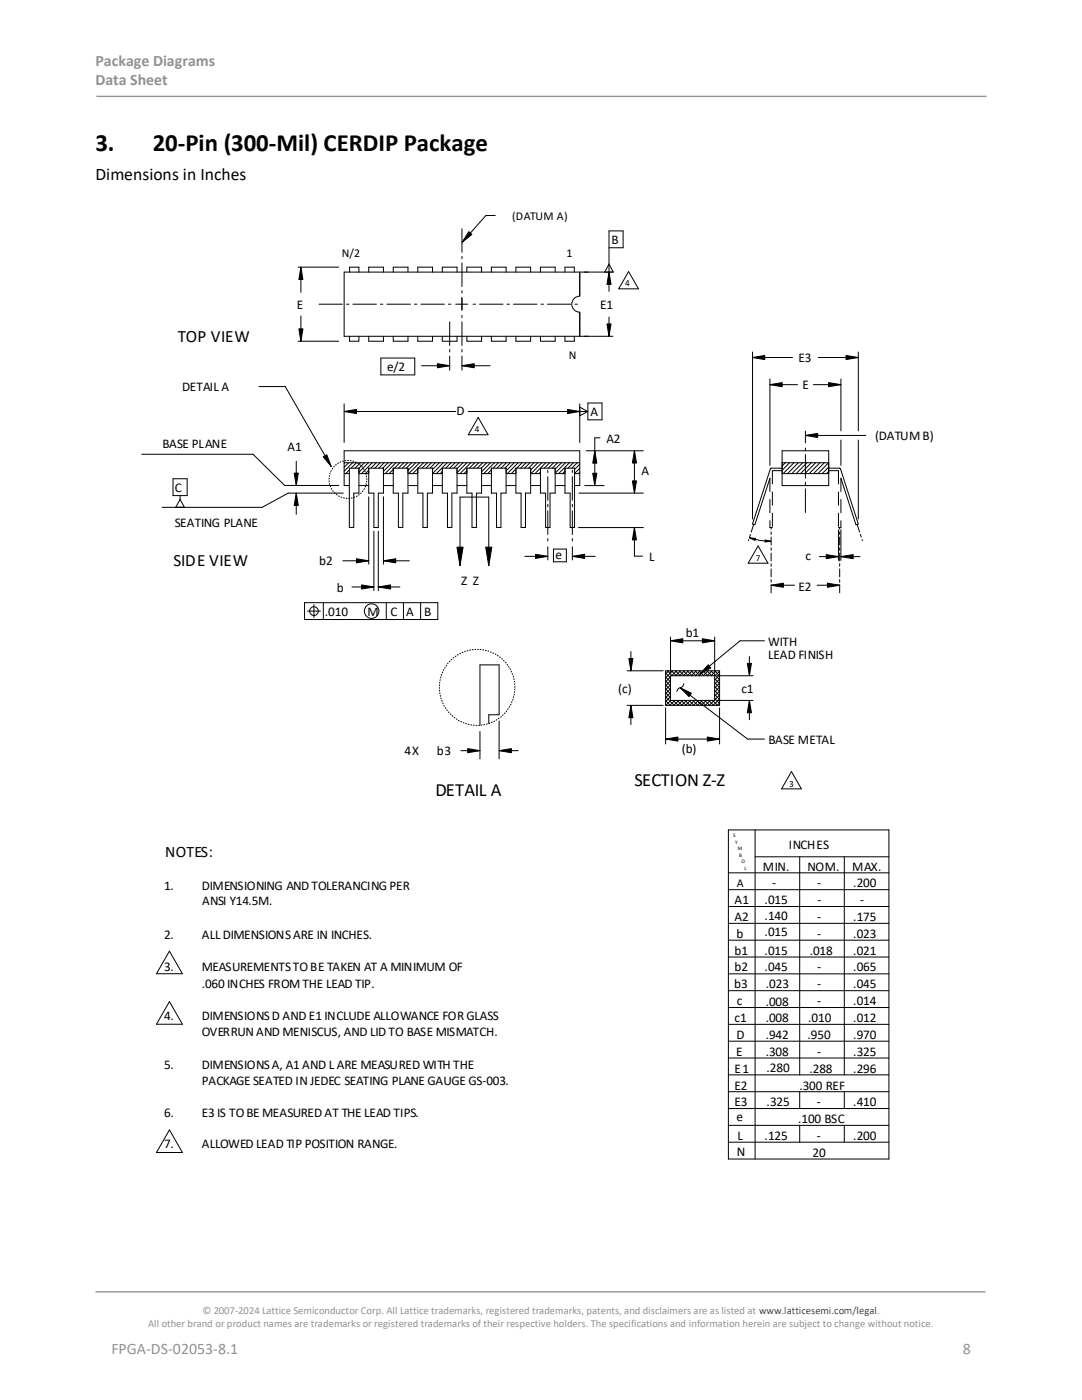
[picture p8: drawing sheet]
<svg xmlns="http://www.w3.org/2000/svg" width="216mm" height="279mm" viewBox="0 0 216 279" stroke-linecap="round" stroke-linejoin="round" font-family="sans-serif">
<defs><g id="words">
<g font-size="5">
<text x="19" y="30.1">3.</text>
<text x="30.5" y="30.1">20-Pin (300-Mil) CERDIP Package</text>
</g>
<g font-size="3.7">
<text x="86.9" y="158.9">DETAIL A</text>
<text x="126.6" y="156.9">SECTION Z-Z</text>
</g>
<g font-size="3.5">
<text x="19" y="35.9">Dimensions in Inches</text>
<text x="35.5" y="68.3">TOP VIEW</text>
</g>
<text font-size="3.4" x="34.6" y="112.9">SIDE VIEW</text>
<g font-size="3.2" fill="#919195">
<text x="19" y="13.2">Package Diagrams</text>
<text x="19" y="17.1">Data Sheet</text>
<text x="22.2" y="270.2">FPGA-DS-02053-8.1</text>
<text x="192.1" y="270.2">8</text>
</g>
<text font-size="3.2" x="33" y="171">NOTES:</text>
<g font-size="2.7">
<text x="122" y="48.6">B</text>
<text x="59.2" y="61.6">E</text>
<text x="119.8" y="61.6">E1</text>
<text x="159.4" y="72.2">E3</text>
<text x="160.1" y="77.7">E</text>
<text x="117.8" y="83">A</text>
<text x="174.6" y="87.8">(DATUM B)</text>
<text x="128" y="94.7">A</text>
<text x="63.7" y="112.8">b2</text>
<text x="92" y="116.8">Z Z</text>
<text x="159.4" y="118">E2</text>
<text x="64.8" y="122.8">.010</text>
<text x="84.6" y="122.9">B</text>
<text x="153.3" y="148.6">BASE METAL</text>
<text x="32.8" y="177.7">1.</text>
<text x="40.3" y="177.7">DIMENSIONING AND TOLERANCING PER</text>
<text x="163.1" y="177.1">-</text>
<text x="170.3" y="177.1">.200</text>
<text x="152.6" y="183.6">.140</text>
<text x="163.1" y="180.4">-</text>
<text x="171.7" y="180.4">-</text>
<text x="32.8" y="187.4">2.</text>
<text x="40.3" y="187.4">ALL DIMENSIONS ARE IN INCHES.</text>
<text x="147" y="187.1">b</text>
<text x="146.5" y="197.2">b3</text>
<text x="146.5" y="193.9">b2</text>
<text x="152.8" y="197.1">.023</text>
<text x="163.1" y="197.2">-</text>
<text x="163.1" y="193.9">-</text>
<text x="170.3" y="193.9">.065</text>
<text x="146.5" y="204">c1</text>
<text x="147" y="200.6">c</text>
<text x="152.8" y="204">.008</text>
<text x="152.8" y="200.7">.008</text>
<text x="161.3" y="204">.010</text>
<text x="163.1" y="200.6">-</text>
<text x="170.3" y="200.6">.014</text>
<text x="40.3" y="213.2">DIMENSIONS A, A1 AND L ARE MEASURED WITH THE</text>
<text x="153" y="213.9">.280</text>
<text x="146.5" y="220.8">E3</text>
<text x="153" y="220.8">.325</text>
<text x="163" y="220.8">-</text>
<text x="170.3" y="220.8">.410</text>
<text x="40.3" y="222.9">E3 IS TO BE MEASURED AT THE LEAD TIPS.</text>
<text x="147.1" y="227.5">L</text>
<text x="152.6" y="227.5">.125</text>
<text x="159.2" y="224.2">.100 BSC</text>
<text x="163" y="227.5">-</text>
<text x="170.3" y="227.5">.200</text>
<text x="40.3" y="229.2">ALLOWED LEAD TIP POSITION RANGE.</text>
<text x="147" y="230.8">N</text>
<text x="162.1" y="230.9">20</text>
</g>
<g font-size="2.6">
<text x="77.3" y="74">e/2</text>
<text x="36.3" y="78">DETAIL A</text>
<text x="91.1" y="82.9">D</text>
<text x="32.5" y="89.5">BASE PLANE</text>
<text x="121" y="88.4">A2</text>
<text x="57.4" y="90.1">A1</text>
<text x="34.9" y="98.1">C</text>
<text x="34.9" y="105.2">SEATING PLANE</text>
<text x="110.9" y="111.5">e</text>
<text x="129.5" y="111.9">L</text>
<text x="160.7" y="111.8">c</text>
<text x="67.2" y="118.2">b</text>
<text x="73.3" y="122.9">M</text>
<text x="77.9" y="122.9">C</text>
<text x="81.1" y="122.9">A</text>
<text x="136.8" y="127.1">b1</text>
<text x="153.2" y="131.6">LEAD FINISH</text>
<text x="153.2" y="128.9">WITH</text>
<text x="123.4" y="138.3">(c)</text>
<text x="147.9" y="138.3">c1</text>
<text x="80.7" y="150.8">4X</text>
<text x="87.1" y="150.8">b3</text>
<text x="136.1" y="150.2">(b)</text>
<text x="152.2" y="173.8">MIN.</text>
<text x="157.4" y="169.5">INCHES</text>
<text x="161.1" y="173.8">NOM.</text>
<text x="170.1" y="173.8">MAX.</text>
<text x="154.1" y="177.1">-</text>
<text x="40.3" y="180.7">ANSI Y14.5M.</text>
<text x="146.5" y="183.8">A2</text>
<text x="146.5" y="180.4">A1</text>
<text x="152.6" y="180.4">.015</text>
<text x="163.1" y="183.8">-</text>
<text x="170.3" y="183.8">.175</text>
<text x="146.5" y="190.5">b1</text>
<text x="152.6" y="186.8">.015</text>
<text x="152.6" y="190.6">.015</text>
<text x="161.6" y="190.5">.018</text>
<text x="163.1" y="187.2">-</text>
<text x="170.3" y="190.5">.021</text>
<text x="170.3" y="187.2">.023</text>
<text x="32.8" y="193.9">3.</text>
<text x="40.3" y="197.1">.060 INCHES FROM THE LEAD TIP.</text>
<text x="40.3" y="193.9">MEASUREMENTS TO BE TAKEN AT A MINIMUM OF</text>
<text x="152.6" y="193.9">.045</text>
<text x="170.3" y="197.2">.045</text>
<text x="32.8" y="203.6">4.</text>
<text x="40.3" y="203.6">DIMENSIONS D AND E1 INCLUDE ALLOWANCE FOR GLASS</text>
<text x="170.3" y="204">.012</text>
<text x="40.3" y="206.8">OVERRUN AND MENISCUS, AND LID TO BASE MISMATCH.</text>
<text x="146.9" y="207.3">D</text>
<text x="152.8" y="207.3">.942</text>
<text x="161.1" y="207.3">.950</text>
<text x="170.3" y="207.3">.970</text>
<text x="32.8" y="213.2">5.</text>
<text x="146.5" y="214.1">E1</text>
<text x="146.9" y="210.7">E</text>
<text x="152.8" y="210.7">.308</text>
<text x="161.5" y="214.1">.288</text>
<text x="163.1" y="210.7">-</text>
<text x="170.3" y="214.1">.296</text>
<text x="170.3" y="210.7">.325</text>
<text x="40.3" y="216.5">PACKAGE SEATED IN JEDEC SEATING PLANE GAUGE GS-003.</text>
<text x="146.5" y="217.4">E2</text>
<text x="159.5" y="217.4">.300 REF</text>
<text x="32.8" y="222.9">6.</text>
<text x="146.9" y="223.8">e</text>
<text x="32.8" y="229.2">7.</text>
</g>
<g font-size="2.4">
<text x="102.2" y="43.9">(DATUM A)</text>
<text x="68.2" y="51.4">N/2</text>
<text x="113" y="51.4">1</text>
<text x="113.5" y="71.6">N</text>
<text x="147" y="177">A</text>
</g>
<g font-size="2.1" fill="#919195">
<text x="40.4" y="262.3">© 2007-2024 Lattice Semiconductor Corp. All Lattice trademarks, registered trademarks, patents, and disclaimers are as listed at www.latticesemi.com/legal.</text>
<text x="29.6" y="264.9">All other brand or product names are trademarks or registered trademarks of their respective holders. The specifications and information herein are subject to change without notice.</text>
</g>
<g font-size="1.9">
<text x="124.8" y="57">4</text>
<text x="94.7" y="86.1">4</text>
<text x="150.8" y="112">7</text>
<text x="157.5" y="157">3</text>
</g>
<g font-size="1.1">
<text x="146.3" y="167.1">S</text>
<text x="146.7" y="168.5">Y</text>
<text x="147.2" y="169.7">M</text>
<text x="147.5" y="171">B</text>
<text x="147.9" y="172.3">O</text>
<text x="148.5" y="173.6">L</text>
</g>
</g></defs>
<path d="M19.2 19.2h177.6M19 257.8h177.6" fill="none" stroke="#919195" stroke-width=".26"/>
<g fill="none" stroke="#000" stroke-width=".2">
<path d="M59.5 53.3h8.1M60 53.3l.4 2.5h-.8zM60 53.3v5M69.7 54.3v-1h1.9v1M73.6 54.3v-1h2.9v1M78.5 54.3v-1h2.9v1M83.4 54.3v-1h2.9v1M88.3 54.3v-1h2.9v1M92.2 45.6v4.8M92.2 51.2v.5M92.2 52.5v4.7M92.2 58v.5"/>
<path d="M92.2 59.3v2.6M93.2 54.3v-1h2.9v1M93.5 46.2l.7 .6-2 1.5zM98 54.3v-1h3v1M98.8 43h-1.8l-4.8 5.3M105.9 53.3h-3v1M105.9 53.3v1M107.8 54.3v-1h3v1M114.6 54.3v-1h-1.9v1M115.7 59.1v-4.8v4.8a1.6 1.6 0 0 0-1.6 1.6 1.6 1.6 0 0 0 1.6 1.6v4.8M120.7 54.3l.8-1.6 .9 1.6h-53.7v12.8h53.6M121.5 54.3l.4 2.5h-.8z"/>
<path d="M121.5 49.4h2.8v-3.3h-2.8v12M125.4 54.2l2 3.4h-3.9zM51.7 77.1h5.2l9.2 16M59.5 68.1h8.1M59.6 65.6h.8l-.4 2.5zM60 63.1v5M63.6 60.7h4.7M69.1 60.7h.5M69.7 67.1v1h1.9v-1M70.4 60.7h4.7M73.6 67.1v1h2.9v-1M75.9 60.7h.5"/>
<path d="M76 71.5h6.8v3.3h-6.8zM77.2 60.7h4.7M78.5 67.1v1h2.9v-1M82.7 60.7h.5M83.4 67.1v1h2.9v-1M84 60.7h4.7M84.1 73h5.6M87.3 72.6l2.4 .4-2.4 .4zM88.3 67.1v1h2.9v-1M89.5 60.7h.5M89.7 64.2v4.7M89.7 69.8v.4"/>
<path d="M89.7 71.1v2.8M90.9 60.7h2.4M92.2 73l2.4-.4v.8zM92.2 73h5.6M92.2 62.9v.5M92.2 64.2v4.7M92.2 69.8v.4M92.2 71.1v2.8M93.2 67.1v1h2.9v-1M94.4 60.7h.5M95.7 60.7h4.7M98 67.1v1h3v-1"/>
<path d="M101.2 60.7h.5M102.5 60.7h4.6M102.9 67.1v1h3v-1M107.8 67.1v1h3v-1M107.9 60.7h.5M109.2 60.7h4.7M112.7 67.1v1h1.9v-1M114.7 60.7h.5M121.1 64.6h.8l-.4 2.5zM121.5 63.3v3.8M150.2 71.4l2.4-.5v.9zM150.2 70.2v33.4"/>
<path d="M150.2 71.4h7.9M153.6 76.8l2.5-.4v.8zM153.6 75.6v17.3M153.6 76.8h5.5M162.3 76.8h5.5M163.3 71.4h8M165.3 76.4l2.5 .4-2.5 .4zM167.8 75.6v10.4M168.8 70.9l2.5 .5-2.5 .4zM171.3 70.2v15.8M28.3 90.7h22.2l6.3 6.2h10.8M34.5 95.5h2.8v3.4h-2.8z"/>
<path d="M35.9 99.7l-.8 1.6M35.9 98.9v.8M35.9 99.7l.9 1.6M58.7 94.4h.8l-.4 2.5zM59.1 98.4l.4 2.5h-.8zM59.1 92v4.9M59.1 98.4v4.2M64.5 91.2l.7-.4 .9 2.3zM68.5 98.4h-11l-5.2 2.9h-19.9M68.7 92.4h47M68.7 94.5h1M68.7 80.6v7.7"/>
<path d="M68.7 82.1l2.4-.4v.8zM68.7 82.1h22.2M68.8 92.4l-.1 .1M69.6 92.4l-.9 .9M69.7 96.9h-1v-6.9h47v6.9h-1.1M69.7 93.4h1.9v5h-1v6.9h-.9zM69.7 93.8l-.7 .7M70.4 92.4l-1.7 1.6M71.1 92.4l-1 1M71.6 94.5h2M71.6 96.9h2M71.9 92.4l-1.1 1"/>
<path d="M72.7 92.4l-1.1 1.1M73.5 92.4l-1.9 1.8M73.6 93.9l-.7 .6M73.6 93.4h2.9v5h-1v6.9h-.9v-6.9h-1zM73.6 99.1v13.5M74.3 92.4l-2.2 2.1M75.1 92.4l-1.1 1M75.9 92.4l-1.1 1M76.5 94.5h2M76.5 96.9h2M76.5 99.1v13.5M76.6 92.4l-1 1"/>
<path d="M77.4 92.4l-1 1M78.2 92.4l-1.7 1.7M78.5 94.5h-.1M78.5 93.7l-.9 .8M78.5 93.4h2.9v5h-1v6.9h-.9v-6.9h-1zM79 92.4l-2.1 2.1M79.8 92.4l-1.1 1M80.6 92.4l-1.1 1M81.4 92.4l-1.1 1M81.4 96.9h2M81.4 94.5h2M82.2 92.4l-1.1 1"/>
<path d="M82.9 92.4l-1.5 1.5M83.4 94.3l-.3 .2M83.4 93.5l-1 1M83.4 93.4h2.9v5h-1v6.9h-.9v-6.9h-1zM83.7 92.4l-2.1 2.1M84.5 92.4l-1.1 1M85.3 92.4l-1.1 1M86.1 92.4l-1.1 1M86.3 96.9h2M86.9 92.4l-1.1 1M87.7 92.4l-1.4 1.3M88.3 93.4h2.9v5h-1v6.9h-.9v-6.9h-1z"/>
<path d="M88.3 94.1l-.4 .4M88.4 92.4l-2.1 2.1h2M89.2 92.4l-2.1 2.1M90 92.4l-1.1 1M90.8 92.4l-1.1 1M91.2 94.5h2M91.2 96.9h2M91.6 92.4l-1.1 1M92.4 92.4l-1.2 1.1M93.2 93.9l-.6 .6M93.2 93.4h2.9v5h-1v6.9h-.9v-6.9h-1zM93.2 92.4l-2 1.9"/>
<path d="M93.4 82.1h23.9M94 92.4l-2.2 2.1M94.7 92.4l-1 1M95.4 83.3l2 3.5h-4zM95.5 92.4l-1.1 1M96.1 94.5h2M96.1 96.9h2M96.3 92.4l-1.1 1M97.1 92.4l-1.1 1M97.9 92.4l-1.8 1.8M98.1 93.8l-.8 .7M98.1 93.4h2.9v5h-1v6.9h-.9v-6.9h-1z"/>
<path d="M98.7 92.4l-2.2 2.1M99.5 92.4l-1.1 1M100.2 92.4l-1 1M101 94.5h1.9M101 96.9h1.9M101 92.4l-1 1M101.8 92.4l-1.1 1M102.6 92.4l-1.6 1.6M102.9 93.4h3v5h-1v6.9h-.9v-6.9h-1.1zM102.9 94.4l-.1 .1M102.9 93.6l-.9 .9M103.4 92.4l-2.2 2.1"/>
<path d="M104.2 92.4l-1.1 1M104.9 98.4v6.9M105 92.4l-1.1 1M105.8 92.4l-1.1 1M105.9 94.5h1.9M105.9 96.9h1.9M106.5 92.4l-1 1M107.3 92.4l-1.4 1.4M107.8 94.2l-.3 .3M107.8 93.4h3v5h-1.1v6.9h-.8v-6.9h-1.1zM108.1 92.4l-2.1 2.1M108.9 92.4l-2.2 2.1"/>
<path d="M109.3 93.8v.5M109.3 95.1v4.7M109.7 92.4l-1.1 1M110.5 92.4l-1.1 1M110.8 94.5h1.9M110.8 96.9h1.9M111.3 92.4l-1.1 1M112 92.4l-1.2 1.2M112.7 94l-.4 .5M112.8 92.4l-2 2M113.2 81.7l2.5 .4-2.5 .4zM113.6 92.4l-2.1 2.1"/>
<path d="M114.2 93.8v.5M114.2 95.1v4.7M114.4 92.4l-1.1 1M114.6 94.5h1.1M115.2 92.4l-1.1 1M115.5 98.4h12.9M115.7 81.2l1.6 .9-1.6 .9zM115.7 94.2l-.3 .3M115.7 93.4l-1.1 1.1M115.7 92.6l-1.1 1.1M115.7 80.6v7.7M116.7 96.9h3.8"/>
<path d="M117 90h11.4M117.3 80.4h2.8v3.4h-2.8zM118.3 94.4h.8l-.4 2.5zM118.7 90l.4 2.4h-.8zM119.7 87.4h-1v7.7M126.2 96h.8l-.4 2.4zM126.6 89.9l.4 2.5h-.8zM126.6 90v7M154.1 93.9h2M156.1 93.4h-2.2l-.2 .2-3.5 11 .4 .1 3-9.3M156.1 92.4h9.3l-2.2 2.1M156.1 94.5h9.3"/>
<path d="M156.1 90h9.3v6.9h-9.3zM156.7 92.4l-.6 .6M157.6 92.4l-1.5 1.5M158.4 92.4l-2.1 2.1M159.3 92.4l-2.2 2.1M160.2 92.4l-2.2 2.1M160.7 86.9l2.5-.4v.8zM160.7 86v2.4M160.7 89.4v.5M160.7 90.7v4.7M160.7 96.3v.4M160.7 97.6v4.7"/>
<path d="M160.7 86.9h12.1M161 92.4l-2.1 2.1M161.9 92.4l-2.2 2.1M162.8 92.4l-2.2 2.1M163.6 92.4l-2.1 2.1M164.5 92.4l-2.2 2.1M165.4 93.4h2.1l.2 .2 3.6 11-.5 .1-3-9.3M165.4 94.1l-.5 .4M165.4 93.2l-1.3 1.3M165.4 93.9h1.9M167.8 87.8v5.1M171.3 87.8v15.8"/>
<path d="M68.4 111.9h5.2M70.2 117.1h4.4M71.1 111.5l2.5 .4-2.5 .4zM72.2 116.7l2.4 .4-2.4 .5zM74.6 106v11.9M75.5 117.1h4.3M75.5 106v11.9M75.5 117.1l2.4-.4v.9zM76.5 111.9l2.5-.4v.8zM76.5 111.9h5.2M91.2 109.2h1.2l-.6 3.7zM91.8 112.9v-13.7h5.7v13.7"/>
<path d="M96.9 109.2h1.2l-.6 3.7zM104.7 111h4.6M106.9 110.6l2.4 .4-2.4 .4zM109.3 102v4.7M109.3 100.7v.4M109.3 107.5v.5M109.3 109.1v2.7M110.4 109.6h2.6v2.5h-2.6zM113.8 105.3h.8v-11.9h-1.9v5h1.1v6.9M114.2 111h4.6M114.2 100.7v.4M114.2 102v4.7"/>
<path d="M114.2 107.5v.5M114.2 109.1v2.7M114.2 111l2.5-.4v.8zM115.4 105.3h13M126.6 105.3l.4 2.5h-.8zM126.6 105.3v5.7h1.6M149.5 107.3l1.3 .2-.2 .4zM150.7 107.7l1.9 .3M151.3 109l1.9 3.4h-3.9zM152.7 107.8l1.2 .2-1.3 .2zM153.6 105.3h.5M153.9 116.8l2.4-.4v.8z"/>
<path d="M153.9 116.8h4.7M163.1 116.8h4.4M163.5 111.1h3.8M164.9 110.7l2.4 .4-2.4 .4zM165.1 116.4l2.4 .4-2.4 .4zM167.3 105.3h.5M167.3 105.7v6.1M167.8 111.1l2.4-.4v.8zM167.8 111.1h3.8M167.8 105.7v6.1M60.8 120.3h26.6v3.3h-26.6zM61.3 122h2.6"/>
<path d="M62.6 120.7v2.6M64.5 120.3v3.3M77.1 120.3v3.3M80.5 120.3v3.3M83.9 120.3v3.3M125.2 133.9h7.1M125.5 131.4h.8l-.4 2.5zM125.9 130v3.9M132.8 133.9h10.8v6.9h-10.8zM132.8 134.3l1 1M132.8 135.1l1 1M132.8 135.9l1 1"/>
<path d="M132.8 136.7l1 1M132.8 137.5l1 1M132.8 138.3l1 .9M132.8 139.1l1.7 1.7M132.8 139.8l.9 1M133.2 133.9l1 1M133.4 133.9l-.6 .6M133.8 134.9h8.8v4.9h-8.8zM133.8 127.1v7.3M133.8 139.1l-1 .9M133.8 138.3l-1 .9M133.8 137.5l-1 1"/>
<path d="M133.8 136.7l-1 1M133.8 135.9l-1 1M133.8 135.1l-1 1M133.8 127.9l2.4-.4v.8zM133.9 139.8l-1 1M134 133.9l.9 1M134.2 133.9l-1.4 1.4M134.3 139.8l1 1M134.6 139.8l-.9 1M134.7 133.9l1 1M135 127.9h7.6M135 133.9l-1 1"/>
<path d="M135.1 139.8l1 1M135.4 139.8l-1 1M135.5 133.9l1 1M135.7 137.3l2.3 1-.5 .7zM135.7 137.3a.85 .85 0 0 0-.6 .7M135.7 137.3l13.5 10.2h3.3M135.8 133.9l-1 1M135.9 139.8l1 1M136.2 139.8l-1 1M136.3 133.9l1 1M136.5 136.5a.98 .98 0 0 1-.8 .8M136.6 133.9l-1 1"/>
<path d="M136.7 139.8l1 1M137 139.8l-1 1M137.1 133.9l1 1M137.4 133.9l-1 1M137.5 139.8l1 1M137.8 139.8l-1 1M137.9 133.9l1 1M138.2 133.9l-1 1M138.3 139.8l.9 1M138.6 139.8l-1 1M138.7 133.9l1 1M138.9 133.9l-.9 1"/>
<path d="M139.1 139.8l.9 1M139.4 139.8l-1 1M139.5 133.9l.9 1M139.7 133.9l-1 1M139.8 139.8l1 1M140.1 139.8l-.9 1M140.2 127.5l2.4 .4-2.4 .4zM140.3 133.9l.9 1M140.5 133.9l-1 1M140.6 139.8l1 1M140.9 139.8l-.9 1M141 133.9l1 1"/>
<path d="M141.3 133.9l-1 1M141.3 132.7l.5 .6-2.1 1.2zM141.4 139.8l1 1M141.7 139.8l-1 1M141.8 133.9l1.8 1.7M142.1 133.9l-1 1M142.2 139.8l1 1M142.5 139.8l-1 1M142.6 127.1v7.3M142.6 135.4l1 1M142.6 136.2l1 1M142.6 137l1 1"/>
<path d="M142.6 137.8l1 1M142.6 138.6l1 1M142.6 139.4l1 1M142.6 133.9l1 .9M142.9 133.9l-1 1M143.1 139.8h7.2M143.1 134.9h7.2M143.4 133.9l.2 .2M143.6 139.5l-1.3 1.3M143.6 138.7l-1 1M143.6 137.9l-1 1M143.6 137.1l-1 1"/>
<path d="M143.6 136.3l-1 1M143.6 135.5l-1 1M143.6 134.7l-1 1M143.6 133.9l-1 1M149.1 132.4h.8l-.4 2.5zM149.5 139.8l.4 2.4h-.8zM149.5 131v3.9M149.5 139.8v3.8M152.5 127.9h-4.8l-8 6.6M92 149.8h3.8M93.3 149.4l2.5 .4-2.5 .4zM95.8 146v5.5"/>
<path d="M97.5 144.4v-1.8h2.1v-9.9h-3.8v12M99.6 149.8l2.4-.4v.8zM99.6 143.9v7.6M99.6 149.8h3.8M125.2 140.8h7.1M125.9 140.8l.4 2.4h-.8zM125.9 140.8v3.8M132.8 147.5l2.5-.4v.8zM132.8 141.3v7.2M132.8 147.5h10.8M132.8 140.6l.1 .2M141.1 147.1l2.5 .4-2.5 .4z"/>
<path d="M143.6 141.3v7.2M143.6 140.3l-.5 .5M157.9 154l2 3.4h-3.9zM145.3 174.2h32.1M145.3 165.6h32.1v65.7h-32.1zM145.3 177.6h32.1M150.7 171h26.7M150.7 165.6v65.7M159.6 171v43.5M168.5 171v43.5M33.8 199.9l2.6 4.5h-5.2zM33.8 189.8l2.6 4.5h-5.2z"/>
<path d="M145.3 194.4h32.1M145.3 197.7h32.1M145.3 191h32.1M145.3 187.6h32.1M145.3 184.3h32.1M145.3 180.9h32.1M145.3 204.4h32.1M145.3 217.9h32.1M145.3 214.5h32.1M145.3 211.2h32.1M145.3 207.8h32.1M145.3 201.1h32.1"/>
<path d="M159.6 217.9v3.3M168.5 217.9v3.3M33.8 225.5l2.6 4.5h-5.2zM145.3 227.9h32.1M145.3 224.6h32.1M145.3 221.2h32.1M159.6 224.6v3.3M168.5 224.6v3.3"/>
<circle cx="62.6" cy="122" r=".87"/>
<circle cx="74.1" cy="122" r="1.45"/>
</g>
<g fill="#000">
<path d="M60 53.3l.4 2.5h-.8zM93.5 46.2l.7 .6-2 1.5zM121.5 54.3l.4 2.5h-.8zM59.6 65.6h.8l-.4 2.5zM87.3 72.6l2.4 .4-2.4 .4zM92.2 73l2.4-.4v.8zM121.1 64.6h.8l-.4 2.5zM150.2 71.4l2.4-.5v.9zM153.6 76.8l2.5-.4v.8zM165.3 76.4l2.5 .4-2.5 .4zM168.8 70.9l2.5 .5-2.5 .4zM58.7 94.4h.8l-.4 2.5z"/>
<path d="M64.5 91.2l.7-.4 .9 2.3zM68.7 82.1l2.4-.4v.8zM113.2 81.7l2.5 .4-2.5 .4zM118.3 94.4h.8l-.4 2.5zM118.7 90l.4 2.4h-.8zM126.6 89.9l.4 2.5h-.8zM126.2 96h.8l-.4 2.4zM160.7 86.9l2.5-.4v.8zM59.1 98.4l.4 2.5h-.8zM71.1 111.5l2.5 .4-2.5 .4zM72.2 116.7l2.4 .4-2.4 .5zM75.5 117.1l2.4-.4v.9z"/>
<path d="M76.5 111.9l2.5-.4v.8zM91.2 109.2h1.2l-.6 3.7zM96.9 109.2h1.2l-.6 3.7zM106.9 110.6l2.4 .4-2.4 .4zM114.2 111l2.5-.4v.8zM126.6 105.3l.4 2.5h-.8zM149.5 107.3l1.3 .2-.2 .4zM152.7 107.8l1.2 .2-1.3 .2zM153.9 116.8l2.4-.4v.8zM164.9 110.7l2.4 .4-2.4 .4zM165.1 116.4l2.4 .4-2.4 .4zM167.8 111.1l2.4-.4v.8z"/>
<path d="M125.5 131.4h.8l-.4 2.5zM133.8 127.9l2.4-.4v.8zM135.7 137.3l2.3 1-.5 .7zM140.2 127.5l2.4 .4-2.4 .4zM141.3 132.7l.5 .6-2.1 1.2zM149.1 132.4h.8l-.4 2.5zM93.3 149.4l2.5 .4-2.5 .4zM99.6 149.8l2.4-.4v.8zM125.9 140.8l.4 2.4h-.8zM132.8 147.5l2.5-.4v.8zM141.1 147.1l2.5 .4-2.5 .4zM149.5 139.8l.4 2.4h-.8z"/>
</g>
<g fill="none" stroke="#000" stroke-width=".2" stroke-dasharray=".2 .4">
<circle cx="69.4" cy="95.7" r="3.8"/>
<circle cx="95.2" cy="137.2" r="7.6"/>
</g>
<path d="M150.4 104.7l-1.1 3.2M153.9 118.3v-13M167.5 118.3v-13M171 104.7l1.1 3.2" fill="none" stroke="#000" stroke-width=".2" stroke-dasharray="1.6 .5 .5 .5"/>
<path d="M153.6 95.4v9.9M154.1 93.9v11.4M167.3 93.9v11.4M167.8 95.4v9.9" fill="none" stroke="#000" stroke-width=".2" stroke-dasharray="2.6 1.6"/>
<use href="#words"/>
</svg>
